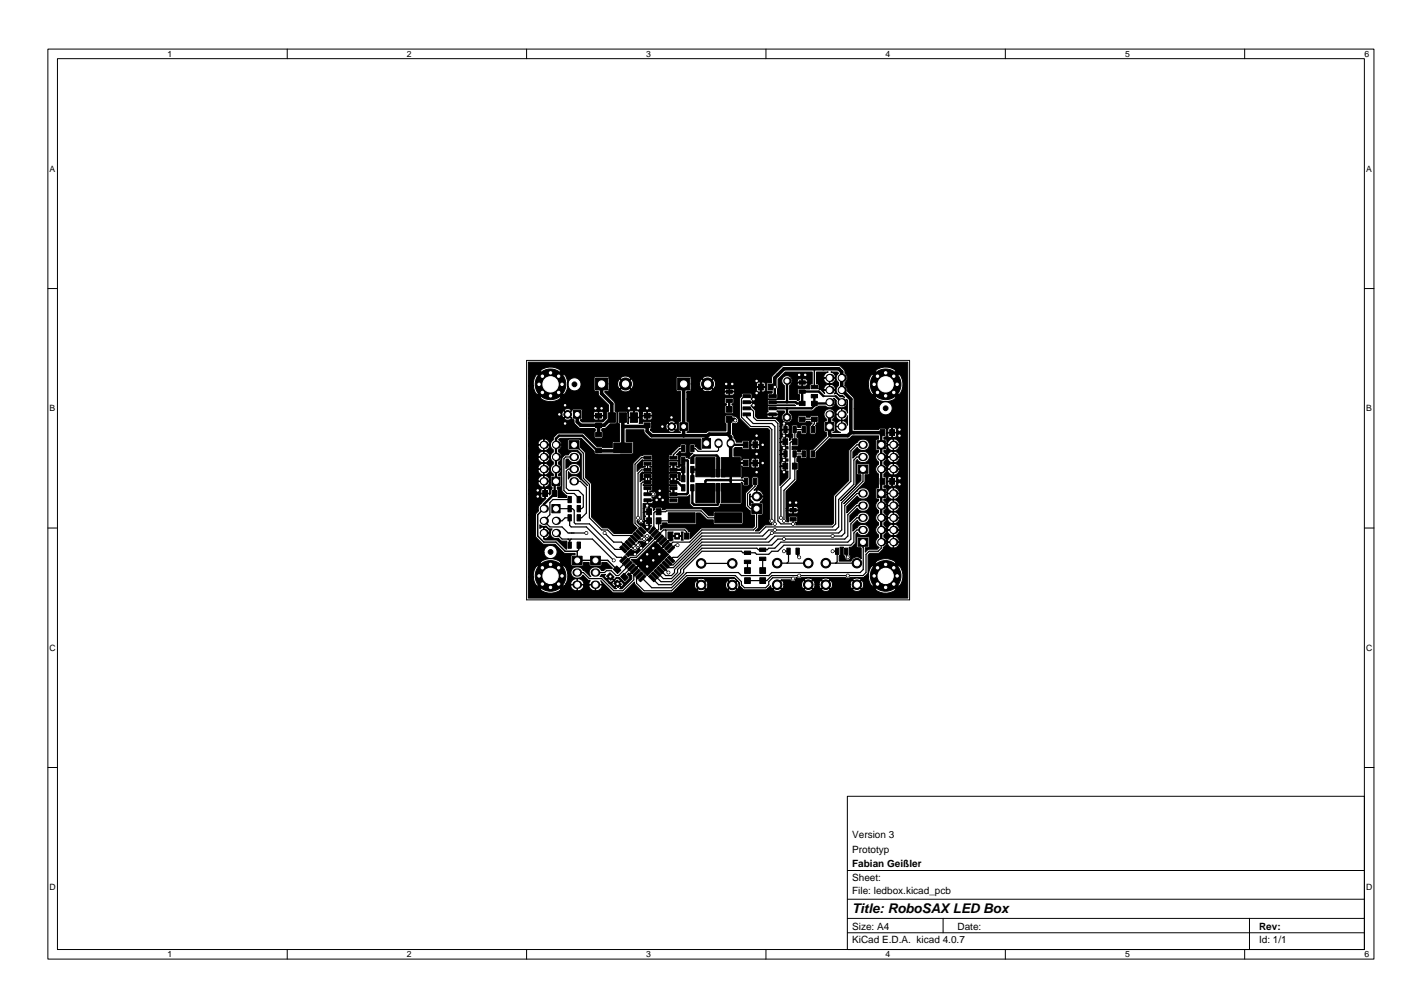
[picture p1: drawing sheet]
<svg xmlns="http://www.w3.org/2000/svg" width="297mm" height="210mm" viewBox="0 0 297 210" stroke-linecap="round" stroke-linejoin="round" font-family="sans-serif">
<defs><g id="words">
<text font-size="2.8" x="178" y="190.6">Title: RoboSAX LED Box</text>
<g font-size="2.1">
<text x="178" y="178">Prototyp</text>
<text x="178" y="175">Version 3</text>
<text x="178" y="184">Sheet:</text>
<text x="178" y="181">Fabian Geißler</text>
<text x="178" y="186.7">File: ledbox.kicad_pcb</text>
<text x="178" y="196.9">KiCad E.D.A. kicad 4.0.7</text>
<text x="178" y="194.1">Size: A4</text>
<text x="200" y="194.1">Date:</text>
<text x="263" y="194.1">Rev:</text>
<text x="263" y="196.9">Id: 1/1</text>
</g>
<g font-size="1.8">
<text x="35" y="11.9">1</text>
<text x="85" y="11.9">2</text>
<text x="135" y="11.9">3</text>
<text x="185" y="11.9">4</text>
<text x="235" y="11.9">5</text>
<text x="285" y="11.9">6</text>
<text x="10.3" y="35.9">A</text>
<text x="285.3" y="35.9">A</text>
<text x="10.3" y="85.9">B</text>
<text x="285.3" y="85.9">B</text>
<text x="10.3" y="135.9">C</text>
<text x="285.3" y="135.9">C</text>
<text x="10.3" y="185.9">D</text>
<text x="285.3" y="185.9">D</text>
<text x="35" y="199.9">1</text>
<text x="85" y="199.9">2</text>
<text x="135" y="199.9">3</text>
<text x="185" y="199.9">4</text>
<text x="235" y="199.9">5</text>
<text x="285" y="199.9">6</text>
</g>
</g></defs>
<g fill="none" stroke="#000" stroke-width=".21">
<path d="M10 10.2h277v190.1h-277zM12 12.2h273v186.1h-273zM60 10.2v2M110 10.2v2M160 10.2v2M210 10.2v2M260 10.2v2M10 60.2h2M110 75.2h80v50h-80zM285 60.2h2M10 110.2h2M285 110.2h2"/>
<path d="M10 160.2h2M177 166.3h108v32h-108zM285 160.2h2M60 198.3v2M110 198.3v2M160 198.3v2M177 194.8h108M177 191.8h108M177 187.8h108M177 181.8h108M197 191.8v3M210 198.3v2"/>
<path d="M260 198.3v2M261 191.8v6.5"/>
</g>
<g fill="#000" stroke="#000" stroke-width=".21">
<path d="M113.9 78.6l1.1 1.1 1.1-1.1 .2 .4 .4 .2-1.1 1 1.1 1.1-.5 .3-.1 .3-1.1-1.1-1.1 1.1-.2-.4-.4-.2 1.1-1.1-1.1-1 .5-.3zM170.6 77.7h2.4l-.8 .5-.2 .5 .1 .2h2.3l.1-.2-.2-.5-.7-.5h1.3l.3 .2a1.21 1.21 0 0 0 0 2v.6a1.16 1.16 0 0 0-.5 1.4 1.16 1.16 0 0 0 1.3 .7l.4 .4-.9-.1-.7-.7-.6 .1 .3-.6-.1-.2h-2.3l-.1 .2 .3 .5-.9-.9-.3-.1 2.1 .2 .1-1.1v1.1h1.1a.99 .99 0 0 0-1.2-1.1l-.2-.1-.4 .2-.6 .8h-.9l-.1-.9-.4-.1v-1h1.4l.4 .6 .6 .3h.2l.1-1.1v1.1a.97 .97 0 0 0 1.1-1.1h-2.3l-.1 .2h-1.4zM183.9 78.6l1.1 1.1 1.1-1.1 .2 .4 .4 .2-1.1 1 1.1 1.1-.5 .3-.1 .3-1.1-1.1-1.1 1.1-.2-.4-.4-.2 1.1-1.1-1.1-1 .5-.3zM118.9 92h2.1v1.7h-2.1zM119.8 85.7h1.6v1.6h-1.6zM124.4 78.9h2.5v2.5h-2.5zM124.4 90.3h1.2v.9h-1.2zM124.4 93.6h1.2v.9h-1.2zM124.4 88.3h1.2v1h-1.2zM124.4 86.3h1.2v1h-1.2zM127.1 86.2h1.5v2h-1.5zM128.2 92.5h3.8v2h-3.8z"/>
<path d="M129.4 86.2h1.5v2h-1.5zM131.7 86.2h1.5v2h-1.5zM134.5 95.3h1.5v.6h-1.5zM134.5 96.5h1.5v.6h-1.5zM134.5 97.8h1.5v.6h-1.5zM134.5 99.1h1.5v.6h-1.5zM134.6 88.3h1.2v1h-1.2zM134.6 86.3h1.2v1h-1.2zM139.9 99.1h1.5v.6h-1.5zM139.9 97.8h1.5v.6h-1.5zM139.9 96.5h1.5v.6h-1.5zM139.9 95.3h1.5v.6h-1.5z"/>
<path d="M141.6 78.9h2.5v2.5h-2.5zM142.4 93h.7v1.3h-.7zM142.4 97.4h.7v1.3h-.7zM142.4 95.5h.7v1.3h-.7zM142.4 99.3h.7v1.3h-.7zM142 88.3h1.6v1.6h-1.6zM144.3 93h.7v1.3h-.7zM144.3 97.4h.7v1.3h-.7zM144.3 95.5h.7v1.3h-.7zM144.3 99.3h.7v1.3h-.7zM145.3 95.5h4v4h-4zM146.7 91.5h1.7v2.1h-1.7z"/>
<path d="M148.6 97.9h.7v1.6h-.7zM149.7 95.5h.6v4h-.6zM149.7 97.9h.6v1.6h-.6zM150.6 95.5h4v4h-4zM150.6 97.9h.9v1.6h-.9zM151.7 87h1.2v1.2h-1.2zM151.7 84.9h1.2v1.2h-1.2zM151.7 83.3h1.3v.7h-1.3zM151.7 81.4h1.3v.7h-1.3zM155.2 82.4h1.6v.6h-1.6zM155.2 83.7h1.6v.6h-1.6zM155.2 85h1.6v.6h-1.6z"/>
<path d="M155.2 86.2h1.6v.6h-1.6zM155.3 96.1h1v1.2h-1zM155.3 92.2h1v1.3h-1zM157.3 96.1h1v1.2h-1zM157.3 92.2h1v1.3h-1zM158.5 80.2h1v1.2h-1zM160.6 86.2h1.6v.6h-1.6zM160.6 85h1.6v.6h-1.6zM160.6 83.7h1.6v.6h-1.6zM160.6 82.4h1.6v.6h-1.6zM160.5 80.2h1v1.2h-1zM163.7 89h.7v1.3h-.7z"/>
<path d="M163.7 94.1h.7v1.3h-.7zM163.5 91.6h1v1.3h-1zM163.5 96.7h1v1.2h-1zM165.6 89h.7v1.3h-.7zM165.6 94.1h.7v1.3h-.7zM165.5 91.6h1v1.3h-1zM165.5 96.7h1v1.2h-1zM167.5 89h.7v1.3h-.7zM167 87.1h1.2v.9h-1.2zM167 83.8h1.2v.9h-1.2zM166.9 81.4h1.3v.7h-1.3zM166.9 79.5h1.3v.7h-1.3z"/>
<path d="M167.5 94.1h.7v1.3h-.7zM169.4 89h.7v1.3h-.7zM169.5 80.5h1.3v.7h-1.3zM169.5 82.4h1.3v.7h-1.3zM169.4 94.1h.7v1.3h-.7zM169.5 87.1h1.2v.9h-1.2zM169.5 83.8h1.2v.9h-1.2zM172.4 88.2h1.7v1.7h-1.7zM179.3 97.1h2v1.7h-2zM183.2 92h1.7v1.7h-1.7zM183.9 89.7h1v1.3h-1zM185.9 89.7h1v1.3h-1z"/>
<path d="M112.8 109.6a1.17 1.17 0 0 0 1.3 .2l.6 .6h.6a1.16 1.16 0 0 0-.1 1.5 1.16 1.16 0 0 0 1.4 .5l.6 .6h1.2v1.6h-.2l-1.9-1.8-2.5-.1-.3-.2v-1.2l.1 1.2a.97 .97 0 0 0 1.2-1.2h-1.3v-1.2l.1 1.1h1.2a.99 .99 0 0 0-1.3-1.1l-.2-.1-.5 .3zM113.4 102.4h1v1.3h-1zM113.9 118.6l1.1 1.1 1.1-1.1 .2 .4 .4 .2-1.1 1 1.1 1.1-.5 .3-.1 .3-1.1-1.1-1.1 1.1-.2-.4-.4-.2 1.1-1.1-1.1-1 .5-.3zM115.4 102.4h1v1.3h-1zM115.3 105.3h1.7v1.8h-1.7zM115.3 99.6h1.7v1.8h-1.7zM118.6 113.2h.7v1.3h-.7zM118.6 103.7h.7v1.3h-.7zM118.6 107.5h.7v1.3h-.7zM118.6 105.6h.7v1.3h-.7zM119.6 116.1h2v1.8h-2zM120.5 113.2h.7v1.3h-.7z"/>
<path d="M120.5 103.7h.7v1.3h-.7zM120.5 107.5h.7v1.3h-.7zM120.5 105.6h.7v1.3h-.7zM123.4 116.1h2v1.8h-2zM127.4 119.6l.9 .9-.7 .7-.9-.9zM128.1 118.9l.7-.7 .9 .9-.7 .7zM129.4 114.3l.4-.4 1.2 1.2-.4 .4zM130 113.8l.4-.4 1.1 1.1-.4 .4zM130.6 113.2l.4-.4 1.1 1.1-.4 .4zM130.6 116l.4 .4-1.2 1.1-.4-.4zM131.1 112.6l.4-.3 1.2 1.1-.4 .4zM130 117.7l1.1-1.1 .4 .4-1.1 1.1z"/>
<path d="M131.7 112.1l.4-.4 1.1 1.1-.4 .4zM131.7 117.1l.4 .4-1.1 1.2-.4-.4zM132.3 111.5l.4-.4 1.1 1.2-.4 .3zM131.1 118.8l1.2-1.1 .4 .4-1.2 1.1zM133.2 110.6l1.2 1.1-.4 .4-1.2-1.2zM131.7 119.4l1.1-1.1 .4 .4-1.1 1.1zM133.4 110.4l.4-.4 1.1 1.1-.4 .4zM133.4 118.8l.4 .4-1.1 1.1-.4-.3zM134 119.4l.4 .4-1.2 1.1-.4-.4zM134.5 100.3h1.5v.6h-1.5zM134.5 101.6h1.5v.6h-1.5zM134.5 102.9h1.5v.6h-1.5z"/>
<path d="M134.5 104.2h1.5v.6h-1.5zM134.5 120l.4 .3-1.1 1.2-.4-.4zM131.2 115.2l.6-.6 .3 .3a.72 .72 0 0 0 1.2-.5 .6 .6 0 0 0 .6-.6 .6 .6 0 0 0-.7-.6l.3-.3 .7 .1a.67 .67 0 0 0 1-.5 .6 .6 0 0 0 .6-.6l.5 .5-3.5 3.5-1.2 .1-.4 .3-.5-.6zM136 119.8l.4-.4 1.1 1.1-.4 .4zM135.1 108.1h1v1.3h-1zM135.1 106.2h1v1.3h-1zM136.6 110l.4 .4-1.2 1.1-.3-.4zM137 118.8l1.1 1.2-.4 .3-1.1-1.1zM136 111.7l1.1-1.1 .4 .3-1.1 1.2zM137.1 118.7l.4-.4 1.2 1.1-.4 .4zM137.7 111.1l.4 .4-1.1 1.1-.4-.3zM137.7 118.1l.4-.4 1.1 1.1-.4 .4z"/>
<path d="M137.1 108.1h1v1.3h-1zM137.1 106.2h1v1.3h-1zM138.3 111.7l.4 .4-1.2 1.1-.4-.4zM138.3 117.5l.4-.4 1.1 1.2-.4 .4zM137.7 113.4l1.1-1.1 .4 .3-1.1 1.2zM139.2 116.6l1.2 1.1-.4 .4-1.2-1.1zM139.4 112.8l.4 .4-1.1 1.1-.4-.4zM139.8 116l1.1 1.1-.4 .4-1.1-1.1zM139.6 107.1h5.6v2.1h-5.6zM139.9 104.2h1.5v.6h-1.5zM139.9 102.9h1.5v.6h-1.5zM139.9 101.6h1.5v.6h-1.5z"/>
<path d="M139.9 100.3h1.5v.6h-1.5zM140 113.4l.4 .4-1.2 1.1-.4-.4zM140.5 113.9l.4 .4-1.1 1.2-.4-.4zM125.6 120l.9-.1-.2 .5 .5 .5 .7-.6 .7 .7 .5-.4h.7l.9 .9h.4l.8-.8v-.3l-.5-.5 .4-.3 .2 .2 1.6-1.6-1.3-1.4 1.3-.1 3.6-3.6 .3 .1 .8-.8 .1 .1-.8 .9 1 .9 1.6-1.5-.3-.4v-1.3h1.1v.8h1.6l.1-.8h.4v1.7h-.4l-.1-.8h-1.6v.8l-.5 .2-.2-.2-1.6 1.6 1.4 1.3-4.5 4.5-1.9-1.9-1.6 1.5 .3 .4v.7l-2.1 2h-.5l.2-.3-.6-.6-.5 .5 .3 .4h-.4l-1.2-1.1h.6l.5 .6 .8-.5 .6 .6 .5-.3v-.4l-.6-.4-.7 .5-.6-.6-.5 .5h-.6l-.8-.8h.6l.5 .6 .3-.1 .3-.4h.3l.6 .7 .5-.6-.5-.5-.6 .4h-.3l-.6-.7-.5 .6h-.6l-.6-.6h-.5zM140.9 111.3h1v1.2h-1zM142.4 101.2h.7v1.3h-.7zM142.9 111.3h1v1.2h-1zM144.3 101.2h.7v1.3h-.7zM145.3 100.9h4v4h-4zM148.6 100.9h.7v1.6h-.7zM149.3 107.1h5.6v2.1h-5.6zM149.7 100.9h.6v4h-.6z"/>
<path d="M149.7 100.9h.6v1.6h-.6zM150.6 100.9h4v4h-4zM150.6 100.9h.9v1.6h-.9zM155.5 99.8h.7v1.3h-.7zM155.5 118.5h1.2v1.2h-1.2zM155.5 117h1.3v.7h-1.3zM155.5 115.1h1.3v.7h-1.3zM157 105.2h2.1v2h-2.1zM157.4 99.8h.7v1.3h-.7zM158.7 118.5h1.2v1.2h-1.2zM158.7 116.3h1.3v.7h-1.3zM158.7 114.4h1.3v.7h-1.3z"/>
<path d="M165 106.2h1.3v.7h-1.3zM165 108.1h1.3v.7h-1.3zM164.4 114.4h.7v1.3h-.7zM166.3 114.4h.7v1.3h-.7zM174.5 114.4h.7v1.3h-.7zM176.4 114.4h.7v1.3h-.7zM179.3 112.3h2v1.8h-2zM183.2 102.2h1.7v1.7h-1.7zM183.9 99.9h1v1.2h-1zM183.9 118.6l1.1 1.1 1.1-1.1 .2 .4 .4 .2-1.1 1 1.1 1.1-.5 .3-.1 .3-1.1-1.1-1.1 1.1-.2-.4-.4-.2 1.1-1.1-1.1-1 .5-.3zM185.9 99.9h1v1.2h-1zM128.2 121.8l.7-.7 .9 .9-.7 .7z"/>
<path d="M129.6 120.4l.7-.7 .9 .9-.7 .7zM135.5 120.3l.3-.3 1.2 1.1-.4 .4zM155.5 120.6h1.2v1.2h-1.2zM158.7 120.6h1.2v1.2h-1.2zM110.4 75.6h79.2v49.3h-79.2v-4.4h1l.5 1.5 .3 .4 .5-.4 .2 .4 .4 .1-.5 .5a3.2 3.2 0 0 0 4.4 0l-.5-.5 .5-.2 .1-.3 .5 .4 1.4-.1 .5 .8 .8 .2 .1-1.2v1.2a1.27 1.27 0 0 0 1.4-1h1l.5 .8 .8 .2 .1-1.2v1.2a1.13 1.13 0 0 0 1.3-1.2h-2.6l-.1 .2h-1l-.1-.2h-2.6l-.1 .2h-1.3l.3-.5h1l.1 .2h1.2v-1.2l.1 1.2h1.3a1.37 1.37 0 0 0-.9-1.2 1.37 1.37 0 0 0-1.5 .4l-.3 .6h-1a3.3 3.3 0 0 0-.4-3.7l-.5 .4-.2-.4-.4-.1 .5-.5-.4-.4a3.3 3.3 0 0 0-4 .4l.5 .5-.5 .2-.1 .3-.5-.4-.3 .4-.3 .6-.2 1.4h-1v-5.1h3.2a1.38 1.38 0 0 0 2.1 1 1.38 1.38 0 0 0 0-2.3 1.38 1.38 0 0 0-2.1 1v.3h-3.2v-7.9h1.5v4.5l1.4 1.6h2.6l2 1.9h2.2v.3h-.6l-.2 .3v1.8l.2 .3h2.1l.3-.2v-.5h1.2v.5l.2 .2h2.2l.2-.2v-.5h1.1l1.1 1.1-.1 .2-1.2-.1-.5 .4h-.5a1.28 1.28 0 0 0-1.8-.6 1.28 1.28 0 0 0-.4 1.9l-1.5-1.3a1.36 1.36 0 0 0-1.6-.7 1.36 1.36 0 0 0-1 1.4 1.39 1.39 0 0 0 1.1 .9 1.39 1.39 0 0 0 1.4-.6l1.1 1.1h.4l-.2 .4v.4h2.6v-.4l-.2-.4 2.6 2.6 2.2-.1 2.2-2.2 .2 .6 1.8 1.7h5.9l.7-.7h4.5l.1 .2a1.18 1.18 0 0 0 1.7-.2h4.7l.1 .2a1.18 1.18 0 0 0 1.7-.2l-.9-.9-.9 .9h-4.7l-.9-.9-.9 .9h-4.5l1-1h3l.1 .6 .3 .3 .9-.9 1 .9 .4-.3 .1-.6h3.7l.1 .6 .3 .3 1-.9 .9 .9a1.1 1.1 0 0 0 0-1.7l-.9 .8-1-.8-.3 .3-.1 .5h-3.7l-.1-.5-.4-.3-.9 .8-1-.8-.3 .3-.1 .5h-3l.9-.9h2.6l.9 .9 .9-.9h4.7l.9 .9 .9-.9a1.1 1.1 0 0 0-1.8 0h-4.7l-.1-.2a1.18 1.18 0 0 0-1.7 .2h-2.6l.6-.6h9.8l1 1 .1 .7 .8 .8 6.2-.1 .1 .3a1.18 1.18 0 0 0 1.6-.3h4.8l.1 .3a1.18 1.18 0 0 0 1.6-.3h1.9l.1 .3a1.18 1.18 0 0 0 1.7-.3h4.7l.1 .3a1.18 1.18 0 0 0 1.7-.3l-.9-.8-.9 .8h-4.7l-.9-.8-.9 .8h-1.9l-.9-.8-.8 .8h-4.8l-.9-.8-.8 .8h-1.3l.8-.7 .2 .6 .2 .1 .9-.9 1 .9 .3-.4 .1-.5h3.7l.1 .5 .4 .4 .9-.9 1 .9 .3-.4 .1-.5h.9l.1 .5 .3 .4 .9-.9 1.1 .9 .3-.4 .1-.5h3.7l.1 .5 .3 .4 1.1-.9 .9 .9a1.1 1.1 0 0 0 0-1.8l-.9 .9-1.1-.9-.3 .3-.1 .6h-3.7l-.1-.6-.3-.3-.9 .9-1.1-.9-.3 .3-.1 .6h-.9l-.1-.6-.3-.3-.9 .9-1-.9-.4 .3-.1 .6h-3.7l-.1-.6-.3-.3-.9 .9h-.1l.9-1h1.9a.6 .6 0 0 0 1.1 0h1.8l.8 .9 .9-.9h1.9l.9 .9 .9-.9h4.7l.9 .9 .9-.9-.1-.2a1.18 1.18 0 0 0-1.7 .2h-4.7l-.1-.2a1.18 1.18 0 0 0-1.7 .2h-1.9l-.1-.2a1.18 1.18 0 0 0-1.6 .2h-1.8v-.5l.8 .2 .4-.2h9.3l.4 .2 .4-.2 3.9-.1 .5 1.5 .3 .4 .5-.4 .2 .4 .4 .1-.5 .5a3.2 3.2 0 0 0 4.4 0l-.5-.5 .5-.2 .1-.3 .5 .4 .3-.4a3.3 3.3 0 0 0-.3-3.9l-.5 .4-.2-.4-.4-.1 .5-.5-.4-.4a3.3 3.3 0 0 0-4 .4l.5 .5-.5 .2-.1 .3-.5-.4-.3 .4-.5 1.3v.7h-.9l.8-.9v-3.7l.4-.4h2l.7-.8 .1-.4 .4-.3 .3-.6h.2l.3 .7 .7 .3h.2l.1-1.2v1.2h.2l.4-.2 .5-.5v-.5h-2.3l-.3 .2v-.5l.3 .2h1.1v-1.1l.1 1.1h1.1a.99 .99 0 0 0-1.2-1.1h-.2l-.5 .1-.5 .8h-.2l-.2-.4-.4-.3v-.5l.4-.4 .2-.4h.2l.5 .8 .5 .2 .2-.1 .1-1.1v1.1h.4l.6-.4 .2-.5-.1-.2h-2.3l-.3 .2v-.5l.3 .2h1.1l.1-1.1v1.1h1.1a.99 .99 0 0 0-1.2-1.1l-.2-.1-.5 .2-.5 .8h-.2l-.2-.4-.4-.4v-.5l.4-.3 .2-.4h.2l.5 .8 .5 .2 .2-.1 .1-1.1v1.1h.4l.6-.5 .2-.4-.1-.2h-2.3l-.3 .2v-.5l.3 .2h1.1l.1-1.1v1.1h1.1a.99 .99 0 0 0-1.2-1.1l-.2-.1-.5 .2-.5 .8h-.2l-.2-.4-.4-.4v-.5l.4-.4 .2-.4h.2l.5 .8 .5 .2 .2-.1 .1-1.1v1.1h.4l.6-.4 .2-.5-.1-.2h-2.3l-.3 .2v-.5l.3 .2h1.1l.1-1.1v1.1h1.1a.99 .99 0 0 0-1.2-1.1l-.2-.1-.5 .2-.5 .8h-.2l-.2-.4-.4-.4v-.3l.6-.1v-.8l.7 .8 .5 .2 .2-.1 .1-1.1v1.1h.4l.6-.5 .2-.4-.1-.2h-2.3l-.3 .2v-.5l.3 .2h1.1l.1-1.1v1.1h1.1a.99 .99 0 0 0-1.2-1.1l-.2-.1-.5 .2-.7 .8v-.8l-.6-.1v-.5l.4-.1 .2-.7h.2l.1 .8 .7 .1 .2-1v.9h.7l.2-.2-.2-.7-1.9 .1-.1-.8h.3l.2 .6h.7l.1-.8v.8h.7l.1-.8-.3-.1h-1.1l-.4 .3h-.3l-.1-.2h-.4v-.6l.4-.4 .2-.4h.2l.5 .8 .5 .2 .2-.1 .1-1.1v1.1a.97 .97 0 0 0 1.1-1.1h-2.3l-.3 .2v-.5l.3 .2h1.1v-1.1l.1 1.1h1.1l.1-.2a1.3 1.3 0 0 0-1.3-.9 1.3 1.3 0 0 0-1.2 .9h-.2l-.2-.4-.4-.4v-.5l.4-.3 .2-.4h.2l.3 .6 .7 .4 .2-.1 .1-1.1v1.1a.97 .97 0 0 0 1.1-1.1h-2.3l-.3 .2v-.5l.3 .2h1.1v-1.1l.1 1.1h1.1l.1-.2a1.3 1.3 0 0 0-1.3-1 1.3 1.3 0 0 0-1.2 1h-.2l-.2-.4-.4-.4v-.4l.6-.1v-.8h.2l.3 .7 .7 .3 .2-.1 .1-1.1v1.1a.97 .97 0 0 0 1.1-1.1h-2.3l-.3 .2v-.5l.3 .2h1.1v-1.1l.1 1.1h1.1l.1-.2a1.3 1.3 0 0 0-1.3-.9 1.3 1.3 0 0 0-1.2 .9h-.2v-.8l-.6-.1v-.4l.4-.1 .1-.2 .1-.5h.2l.1 .6 .3 .3 .5-.1v-.9l.1 .9h.6l.2-.2 .1-.6h-2.1l-.1-.8h.3l.2 .6h.7l.1-.9v.9h.7l.2-.6-.3-.3-1.3-.1-.3 .4h-.3l-.2-.3h-1.1l-.2 .3h-5.2v-4.3h5.2a1.38 1.38 0 0 0 2.1 1 1.38 1.38 0 0 0 0-2.3 1.38 1.38 0 0 0-2.1 1v.3h-5.2v-2.3l-1.4-1.5-.1-.6-.4-.5h4.9a2.51 2.51 0 0 0 .8 1.9l.5-.4 .2 .4 .4 .1-.5 .5 .4 .4a3.3 3.3 0 0 0 4-.4l-.5-.5 .5-.2 .1-.3 .5 .4 .3-.4a3.3 3.3 0 0 0-.3-3.9l-.5 .4-.2-.4-.4-.1 .5-.5-.4-.4a3.3 3.3 0 0 0-4 .4l.5 .5-.5 .2-.1 .3-.5-.4-.3 .4-.5 1.3v.7h-4.9v-.6a1.16 1.16 0 0 0 0-1.9l-.1-.7-1.1-1-11.8 .1-2.2 2.1-.1 1.4h-.8l-.2 .1v1.6l.2 .1h.9l-.1 .4-.8 .2-.1 .8 .3 .2h1.6l.2-.1 .1-4 1.5-1.5h5.7v2.5l-.5 .1v.9l-2.4-.1-.2 .2v.9l.4 .2v1.1l-.3 .2-.4-.3h-1.4v-2.9l.5-.5h1.1l.2 .6h.7l.2-.7v.6l.7 .1a.42 .42 0 0 0 .2-.7l-3.1 .1 .1-.5h1l.1 .3h.9v-.6l.1 .6 1-.1a.45 .45 0 0 0-.3-.6h-1.5l-.3 .4h-1v-.2a1.1 1.1 0 0 0-1.7-.7 1.1 1.1 0 0 0 0 1.9v2.9h-3.2l-.3 .2v.8l.3 .2 5.4-.1 .2 .2h-5.6l-.3 .3v.6l.2 .2a.39 .39 0 0 0-.2 .7h2.2v-.4l-.2-.3h1.5v.4a1.1 1.1 0 0 0 .1 1.9 1.1 1.1 0 0 0 1.6-1h1.2v.9l.2 .3h1.3l.3-.3h.7l.1 .2 .4 .1-.5 .7-.1 1.4 .3 .2h.9l.1-.3v-1.5l.1-.5 .5-.2-.1-1.2-1.4-.1-.3 .3h-.7l-.2-.3h-1.3l-.3 .3h-1.2l-.1-.5-.5-.4v-.4h4.7l1.4-1h1.4a1.17 1.17 0 0 0 1.7 0 1.17 1.17 0 0 0 0-1.6l.6 .4a1.16 1.16 0 0 0 1.3 1.5 1.16 1.16 0 0 0 .8-1.7l.3 .2v2.6l-.6-.7-.4-.2-.2 .1v2.3l.2 .1 .4-.2 .6-.8v2l-.6-.8-.4-.2-.2 .1v1.2h-1.2l-.1 .2 .3 .7 .6 .3h-1.5l.4-.3v-1.2l.3 .2h1.1v-1.1l-.2-.1-.5 .2-.7 .8v-.7l-.4-.2v-.4l.4-.7h.2l.5 .8 .5 .2 .2-.1v-1.1h-1.1l-.3 .2v-.5l.3 .2h1.1v-1.1l-.2-.1-.5 .2-.5 .8h-.2v-.2a1.17 1.17 0 0 0-1.8-.5 1.17 1.17 0 0 0 0 1.9v.4h-.3l-.2 .2v1.8l.2 .3h.3l.1 .8-2.9 2.8-.6 .2-.1 1.4 .2 .3h1l.1-1.3 2.9-2.8h3.9l.8-.6h5.5v.7h-.4l-.2 .3v1.8l.2 .2h.4v.4a1.16 1.16 0 0 0 0 2l-.1 .6a1.17 1.17 0 0 0 .1 2v2.9h-.4l-.2 .3v1.7l.2 .3h.4v.3a1.16 1.16 0 0 0 0 2.1l-.1 .5a1.17 1.17 0 0 0 .1 2l-.1 .6a1.17 1.17 0 0 0 .1 2l-.1 .5a1.18 1.18 0 0 0 .3 2.1l-.4 .4h-1.9l-.7 .6v-.9h.6l.3-.3v-1.9l-.3-.2-2.2 .1-.1 .2v1.8l.2 .2 .7 .1-.1 2.2a1.3 1.3 0 0 0-2 .6h-2.5v-1.2l.2-.3v-1.4h.7l-.1 1.5 .3 .5a.61 .61 0 0 0 .9 .6 .61 .61 0 0 0 .2-1l-.1-1.6 .6-.1 .7-.8 .1-1.9 .3-.3v.1a1.29 1.29 0 0 0 1.9 .4 1.29 1.29 0 0 0 .3-1.9 1.55 1.55 0 0 0-2.4 .4l-.7 .7v-1.3l.9-1a1.27 1.27 0 0 0 1.9 .5 1.27 1.27 0 0 0 .1-1.9 1.57 1.57 0 0 0-2.2 .5l-1.4 1.3v-1.3l1.6-1.6a1.27 1.27 0 0 0 1.9 .5 1.27 1.27 0 0 0 .1-2 1.57 1.57 0 0 0-2.2 .6l-2 1.9v-1.4l2.2-2.1a1.27 1.27 0 0 0 1.9 .4 1.27 1.27 0 0 0 .1-1.9 1.57 1.57 0 0 0-2.2 .5l-2.6 2.6 4.3-4.5 .1-1.6h.6l.3-.2v-1.9l-.2-.2h-2.1l-.3 .1v2l.2 .2h.6v1.2l-4.2 4.2 3.2-3.2v-5.1l.3-.3a1.27 1.27 0 0 0 1.9 .5 1.27 1.27 0 0 0 .1-1.9 1.57 1.57 0 0 0-2.2 .5l-.7 .7v-1.4l.9-.9a1.27 1.27 0 0 0 1.9 .5 1.27 1.27 0 0 0 .1-2 1.57 1.57 0 0 0-2.2 .6l-1.6 1.6v6.2l-3.2 3.3v5.6l-.4 .4h-7.5v-.5l.3-.1 .1-.2v-.8l-.2-.2h-1.5l-.2 .3 .1 .9h-.5l-.1-2.3h.4a.45 .45 0 0 0 .4 .6l.6-.1v-.6l.2 .7h.6a.42 .42 0 0 0 .2-.7l-2.4 .1v-.6h.4l.1 .4h.9l.1-.6v.6h.9a.42 .42 0 0 0-.2-.7h-1.4l-.4 .3h-.4v-3.5l2.2-2.3 .1-2.1h.2l.1-.3v-1.3l-.3-.2 .1-1.2h.6l.1 .4 .2 .1h.8l.2-.2v-1.4l-.1-.2h-1l-.2 .5h-.6v-.4l-.2-.2-.9 .1v-.7h1.1l.2-.3v-1.3l-.3-.3 .1-1.2h.6l.1 .4 .2 .1h.9l.1-1.8h-1l-.2 .1-.1 .4h-.6v-.4l-.2-.1h-1l-.1 1.5 .3 .3v.7a.36 .36 0 0 0-.4 .5l-.3 .2v-.5l-.2-.2h-.6v1.9l.5 .1v.5h-.5v1.9l.5 .1v.5l-.5 .1v1.8l.5 .1v1.4l-1.7 1.7v-3.9h.2l.2 .8 .7-.1v-.8l-1.1 .1v-.8h.2l.1 .6h.8l-.1-1h-.5l-.3 .4h-.2v-1.8h.4v.6a.42 .42 0 0 0 .7 .2v-.9l-1.1 .1v-.8h.4l.1 .6h.6v-.9a.42 .42 0 0 0-.7 .3h-.4v-1.7h.2l.2 .8 .6 .1 .1-1-1.1 .1v-.8h.2l.1 .6h.8v-.9l-.6-.1-.3 .4h-.2v-1.8h.4v.6a.42 .42 0 0 0 .7 .2l.1-.9 .1 1a.45 .45 0 0 0 .6-.3l-.1-.7-1.8 .1v-.8h.4l.1 .6h.6v-.9l.1 .9h.6l.1-.6a.48 .48 0 0 0-.8-.3 .42 .42 0 0 0-.7 .3h-.4l-.1-.8-.8-.8h-3.8l-.4-.4v-.3h2.4l.2 .5h.8l.2-.6 .1 .6h.8a.39 .39 0 0 0 .2-.6l-4.7 .1v-1l-.9-1a.39 .39 0 0 0 .2-.7h-1.2v-.1l1.3-.1-.1-.3-.2-.2 .2-.3-.1-.8h-2l-.1 .5-.4 .6v3.9l2.2 2.3h3.7l.4 .4v18.5a.68 .68 0 0 0 .5 1v.2h-1.5l-1.3 1.3h-.7l.7-.8v-2.6h.6l.3-.2v-2.2l-.3-.2h-.4l.5-.4 .2-.6v-.2h-2.7v.5l.6 .7-.5 .1-.1 .6-.1-.2v-2.1l.1-.2v.5h1.3l.1-1.2v1.2h1.3v-.2a1.41 1.41 0 0 0-1.9-1l.9-1.2v-1.4l-.2-.2-.9-.1-.2 .2v1.4l.1 .3-1.4 1.4-.1 .3v2.6l1 .9 .1 .8 .8 .1v2.3l-.4 .4h-10.7l-2.3 2.2v-1.2l-.3-.2-.7-.7-4.6-.1-.6 .4v-.9a.36 .36 0 0 0 .4-.5h.9l.3 .3h5.6l.3-.3v-2.1h.8l1.4 1.4h1.3v.7l.2 .3h5.7l.3-.3v-2.2l-.3-.2h-5.6l-.3 .2v.7h-.9l-1.6-1.4-7.3-.1-.8 .2v-.3l-.2-.2h-1.1l-.3 .2v.3l-.3 .2-.1-.6-.7-.2-.1 3.9 .5 .1-.3 .6-.6 .6-2.1-1.9v-.4l.2 .1a.6 .6 0 0 0 .6 .5 .6 .6 0 0 0 .6-.4h.2l.1 .8h.7v-.9l-1 .1-.2-.6v-1.3h.4v.6l.2 .2-.2 .2v.6l.8 .1v-1.8l-1.2 .1v-.8h.4l.1 .6h.7v-.9l-.5-.1-.3 .4h-.4v-1.1l.8 .1 .2-.7 .1 .7 .7-.1 .3-.2v-.3l-1.2-.1v-.1h1.1l.1-.2h3.2v.6l.2 .2 1.7 .1 .2-.3v-.7l-.2-.2h-1.6l-.3 .3h-3.2l-.3-.4a.66 .66 0 0 0 1-.6 .66 .66 0 0 0-1-.6l-.4-.1h.4l.2-.2v-.7l-.1-.2h-1.9v-.2h1.7l.3-.1v-.9l-.6-.2 .6-.2-.1-.9h-1.9l-.1 .9 .6 .2-.4 .1-.7 .5v-1.6l.5-.5 .3 .2 1.7-.1 .1-.9-.6-.3 .6-.1v-.9l-.3-.2-1.6 .1-.2 .2v.8l.6 .2-1 .2-.7 .7v-1.3l1.1-1.1 .3 .2 1.6-.1 .2-.1v-.7h3.3v.6l.2 .3 1.7-.1 .2-.1v-.8l-.4-.2 .8-.8 .2 .4h.8l.2-.1 .1-1.5-.2-.2h-1l-.1 .4-.4 .1-1.4 1.4-.1 .3h-.4l-.2 .3h-3.3l-.2-.3h-1.6l-.8 .2-1.4 1.5-.1 12.5 .9 1.1-1.1 1.1h-3.7l-1.2-1.1-1.3-.1-2.3-2.3v-6.8l-1.2-1.4v-5.2l-1-1.1v-1.4l-.2-.2-2.2-.1-.3 .3 .1 1.9 2 .1 .7 .8v5.1l1.3 1.5-1.4-1.3a1.45 1.45 0 0 0-2.6-.1l.1-1.5a1.27 1.27 0 0 0 1.9 .5 1.27 1.27 0 0 0 .1-2 1.56 1.56 0 0 0-2.2 .5l-.4 .3v-1.8l.5-.2a1.27 1.27 0 0 0 1.9 .6 1.27 1.27 0 0 0 .2-1.9 1.42 1.42 0 0 0-2.1 .5l-.8 .1-.5 .7v6.7l.7 .8 .3 .2-.1 .4h-1.7l.1-1.5-.3-.3v-.4l.7-.1 .2-.2v-1.8l-.2-.3h-.4v-.3a1.16 1.16 0 0 0 0-2.1l.1-.5a1.17 1.17 0 0 0-.1-2l.1-.5a1.18 1.18 0 0 0-.1-2.1l.3-.3h4.4l2.7 2.7 .1 .4 .1 .2h5.1h2.7l.2-.2v-2.2l-.3-.2h-1.2v-2.5h3.7l.1 .7 1.4 1.2h10.4l.1 2.2h-.5l-.7-.6-.2-.4-.9-.1-.2 .3v1.4l.2 .2h.5l-.7 .7v.5l-.6-.2-.2-.4h-.9l-.2 .1v1.6l.2 .2h.8h-.8l-.4 .5-.7-.1 .5-.3v-.7l-.1-.2-1.7-.1-.2 .2-.1 .9 .5 .1-.5 .3 .1 .9 2.4 .1 .1 .4-.1 1.3-.4-.3-.5-.1 .5-.2v-.8l-.1-.2h-1.7l-.2 .1-.1 .9 .5 .2-.5 .3 .1 .8 1.7 .2h-1.5l-.2 .2-.1 .8 .5 .3-.4 .1-.1 .8 .3 .3 3.5-.1 .7-.4v1.8l.7 .8h5.2l.5-.3 .1-.4h4.2l.2-4.3-.2-.2 .4 .2v.4l.2 .1h.8l.3-.3v-1.3l-.2-.2-.9-.1-.2 .3h-.4l.2-.3v-2.3l.2 .4h1.1l.3-.2v-.6h.3l.1 .8 .6 .1 .2-1 .1 1h.6l.2-.4-.1-.6-2 .1v-.8h.3l.1 .6h.7v-.8l.1 .8h.8l.1-.6-.3-.3h-1.2l-.3 .3h-.3l-.2-.2h-1.2l-.2 .3-.2-.8-1.5-.1v-1.5l.3-.3h1.4l.2 .4h1.1l.3-.2v-.6h.3l.1 .8 .6 .1 .2-1v.9l.6 .1 .3-.4-.1-.6-2 .1v-.8h.3l.1 .6h.7v-.9l.1 .9h.8l.1-.6-.3-.3-1.2-.1-.3 .4h-.3l-.2-.2-1.1-.1-.3 .2v.2h-1.2l-.2-.5-.3-.3v-.5l-.3-.4v-2.1l.2-.1a.72 .72 0 0 0 1-.4 .72 .72 0 0 0-.4-.9l-.9-.4h-1.2l-.2 .1-.1 1.4 .3 .3v1.5h-3.6l-.6 .3h-4l.4-.4v-1.7l-.1-.2h-.3v-4.7h7.9v.8l.4 .2v.3h-.3l-.1 .3v1.2l.3 .3h1.3l.2-.2v-1.4l-.3-.2v-.3l.3-.1 .1-.2v-.7l-.3-.3h-1.4l-.2 .3h-7.9v-1.4h7.8l.2 .6h.7l.2-.7v.6l.6 .1a.42 .42 0 0 0 .3-.7l-9.8 .1v-.2l.8-.1 .1-.3h2.3l.2 .2a1.46 1.46 0 0 0 1.9-.1h2.5l.1 .3h.9l.1-.6v.6h.9a.42 .42 0 0 0-.3-.7h-1.4l-.3 .4h-2.5l-1-1.2-1.1 1.1h-2.3v-1.1h1.7l.2 .6 .4 .4 1-1 1.2 1 .4-.2h8.7l.1 .6 .3 .2 .5-.1 .1-.8v.8l.5 .1 .3-.3-.1-.6-10.4 .1 .2-.9h8.5l.2 .7h.7v-.9l.1 .9h.7l.2-.7-.4-.3h-1.2l-.3 .3h-8.5l-.2-.5-.4-.5-1.2 1.1-1-1.1-.4 .4-.2 .7h-1.7v-1.2h2.3l1.1 1.1 1.1-1.1a1.35 1.35 0 0 0-2.2 0h-2.3l-.1-.3-.2-.1h-2.5l-.3 .2v2.7l.2 .2h.6v6.3h-.3l-.1 .3v1.6l.4 .4h-5.7l-.4-.4h3.6l.2 .3 .5 .1 .7-.2 .1-.2-.8-.8-.7 .8h-3.6l-.1-.3 .2-.1v-.4h3l.1 .4 .3 .3 .9-.7 .7 .7a.91 .91 0 0 0 0-1.5l-.7 .8-.9-.8-.3 .3-.1 .5h-3v-.9h3.5l.7 .8 .8-.8-.3-.3h-.5l-.5 .1-.2 .2h-3.5l-.2-.2h-1.3l-.3 .1v.3h-.8v-1.2h-2.1l-.1 1.2h-.2l.1-2.3 .2 1h1l.1-1.2v1.2h1l.1-.2h.6l.1 .7 .7 .1 .2-.9v.8l.6 .1 .4-.3-.1-.6-2.5 .1v-.6h.6l.1 .4h.8l.1-.7v.7h.9l.1-.6-.4-.2h-1.3l-.3 .4h-.6l-.1-.4-.3-.1h-1.6l-.3 .3-.4-.2h-1.6l-.2 .3v2l.1 .2 .2 .1v3.7l-1.4 .1-.1 1.2h-2l-.2-.2h-.9l-3-2.9h-5.1l-1 .9-.1 .5a1.16 1.16 0 0 0 0 2.1l-.1 .5a1.17 1.17 0 0 0 .1 2l-.1 .6a1.17 1.17 0 0 0 .1 2v.3l-.5 .1-.1 .2v1.8l.3 .3v.4l-.2 .2v.8l-.3 .3-.1-.3h-.8v.9l.2 .1-1 1a1.21 1.21 0 0 0-.6 1.6l-.6 .8h-1.5v-4.3h2.6l.1 .7 .6 .2 .1-1-3.4 .1v-.8h2.6l.1 .6h.7l.1-.9v.9h.8v-.7l-.2-.3h-1.2l-.3 .4h-2.6v-1.7h2l.3 .7 .6 .3h.2v-1.2l.1 1.2h.2l.7-.3 .3-.7v-.2l-4.4 .2v-.5h2v.2h1.1l.1-1.1v1.1h1.2a.99 .99 0 0 0-1.3-1.1h-.2l-.4 .1-.5 .8h-2v-2h2l.3 .6 .6 .4 .2-.1 .1-1.1v1.1a.97 .97 0 0 0 1.2-1.1l-4.4 .2v-.5h2v.2h1.1v-1.1l.1 1.1h1.2v-.2a1.3 1.3 0 0 0-1.2-.9 1.3 1.3 0 0 0-1.2 .9h-2v-2h2l.3 .6 .6 .4 .2-.1 .1-1.1v1.1l.2 .1 .8-.6 .2-.4v-.2l-4.4 .2v-.5h2v.2h1.1l.1-1.1v1.1h1.2a.99 .99 0 0 0-1.3-1.1l-.2-.1-.4 .2-.5 .8h-2v-2.1h2l.3 .7 .6 .3 .2-.1 .1-1.1v1.1a.97 .97 0 0 0 1.2-1.1l-4.4 .2v-.5h2v.2h1.1v-1.1l.1 1.1h1.2v-.2a1.3 1.3 0 0 0-1.2-.9 1.3 1.3 0 0 0-1.2 .9h-2v-5.3h7.4l.3 .3 .5 .1 .4-.1 .3-.3-.7-.7-.8 .7h-7.4v-.8h7l.1 .5 .3 .3 .9-.8 .8 .7a.34 .34 0 0 0 .4 .4l.1 .8 .9 1 3.3 .1 .2 .1v.4l-.3 .3 .1 1.1 1.6 .1 .1-.2v-1l-.2-.3v-.4l.9-.2 .9-.9h1.1l.3-.3v-2.1l-.4-.2-.1-1.8-2.1-2.2v-.2h.7l.2-.4h2.4a1.35 1.35 0 0 0 2.1 0l-1-1.1-1.1 1.1h-2.4v-1.1h1.8l.1 .6 .4 .4 1.2-1 1.1 1 .2-.1a1.43 1.43 0 0 0-.2-2l-1.1 1.1-1.2-1.1-.4 .4-.1 .7h-1.8v-1.2h2.4l1.1 1.1 1-1.1a1.35 1.35 0 0 0-2.1 0h-2.4l-.1-.3-.2-.1h-2.5l-.3 .2v2.8l.2 .1h.7l.1 .8 2 2.1v1.3l-.3 .2v1.2l-.9 .8-.3-.1-4 .1-.3-.5 .3-.1 .1-.6h2.3v.6l.4 .2 .6-.1v-.8l.2 .9h.6l.3-.4-.2-.5-4.2 .1v-.6h2.3l.1 .4h.9v-.7l.1 .7h.8l.2-.4-.4-.4h-1.4l-.3 .4h-2.3v-.7l-.3-.2-1.7 .1-.2 .3-.8 .7-.9-.7-.3 .3-.1 .4h-7v-.8h7.4l.8 .8 .7-.8a.91 .91 0 0 0-1.5 0h-7.4v-5.2h1l.5 1.5 .3 .4 .5-.4 .2 .4 .4 .1-.5 .5a3.2 3.2 0 0 0 4.4 0l-.5-.5 .5-.2 .1-.3 .5 .4 .3-.4 .5-1.6a1.38 1.38 0 0 0 2.1 1 1.38 1.38 0 0 0 0-2.3 1.38 1.38 0 0 0-2.1 1v.3l-.1-1.1-.4-.8-.3-.4-.5 .4-.2-.4-.4-.1 .5-.5a3.2 3.2 0 0 0-4.4 0l.5 .5-.5 .2-.1 .3-.5-.4-.3 .4-.3 .6-.2 1.4h-1z"/>
<circle cx="113.3" cy="78.6" r=".3"/>
<circle cx="115" cy="77.8" r=".3"/>
<circle cx="116.7" cy="78.6" r=".3"/>
<circle cx="158" cy="79.5" r=".3"/>
<circle cx="166.9" cy="78.3" r=".3"/>
<circle cx="168.2" cy="78.3" r=".3"/>
<circle cx="183.3" cy="78.6" r=".3"/>
<circle cx="185" cy="77.8" r=".3"/>
<circle cx="186.7" cy="78.6" r=".3"/>
<circle cx="112.6" cy="80.2" r=".3"/>
<circle cx="113.3" cy="81.9" r=".3"/>
<circle cx="115" cy="80.2" r="3.2"/>
<circle cx="115" cy="82.6" r=".3"/>
<circle cx="116.7" cy="81.9" r=".3"/>
<circle cx="116.8" cy="86.5" r=".3"/>
<circle cx="117.4" cy="80.2" r=".3"/>
<circle cx="118" cy="84.6" r=".3"/>
<circle cx="118" cy="88.4" r=".3"/>
<circle cx="118.6" cy="86.5" r=".8"/>
<circle cx="120" cy="80.2" r=".5"/>
<circle cx="124.4" cy="85.3" r=".3"/>
<circle cx="125.7" cy="85.3" r=".3"/>
<circle cx="130.7" cy="80.2" r="1.25"/>
<circle cx="131.4" cy="85.3" r=".3"/>
<circle cx="133.3" cy="85.3" r=".3"/>
<circle cx="135.2" cy="85.3" r=".3"/>
<circle cx="138.4" cy="89.1" r=".3"/>
<circle cx="140.3" cy="87.2" r=".3"/>
<circle cx="140.3" cy="89.1" r=".8"/>
<circle cx="147.8" cy="80.2" r="1.25"/>
<circle cx="151.7" cy="80.2" r=".3"/>
<circle cx="153" cy="80.2" r=".3"/>
<circle cx="153.6" cy="87.8" r=".3"/>
<circle cx="157.4" cy="84.6" r=".3"/>
<circle cx="157.4" cy="83.3" r=".3"/>
<circle cx="158" cy="94.8" r=".3"/>
<circle cx="158" cy="82.1" r=".3"/>
<circle cx="158" cy="91" r=".3"/>
<circle cx="158" cy="98.6" r=".3"/>
<circle cx="159.3" cy="92.9" r=".3"/>
<circle cx="159.3" cy="96.7" r=".3"/>
<circle cx="161.9" cy="80.8" r=".3"/>
<circle cx="163.8" cy="93.5" r=".3"/>
<circle cx="163.8" cy="91" r=".3"/>
<circle cx="163.8" cy="98.6" r=".3"/>
<circle cx="163.8" cy="88.4" r=".3"/>
<circle cx="163.8" cy="96" r=".3"/>
<circle cx="164.4" cy="87.2" r=".8"/>
<circle cx="182.6" cy="80.2" r=".3"/>
<circle cx="183.3" cy="81.9" r=".3"/>
<circle cx="185" cy="80.2" r="3.2"/>
<circle cx="185" cy="82.6" r=".3"/>
<circle cx="185" cy="85.2" r=".5"/>
<circle cx="186.7" cy="81.9" r=".3"/>
<circle cx="187.4" cy="80.2" r=".3"/>
<circle cx="187.9" cy="99.9" r=".3"/>
<circle cx="187.9" cy="89.7" r=".3"/>
<circle cx="187.9" cy="91" r=".3"/>
<circle cx="112.3" cy="102.4" r=".3"/>
<circle cx="112.3" cy="103.7" r=".3"/>
<circle cx="113.3" cy="118.6" r=".3"/>
<circle cx="115" cy="115.2" r=".5"/>
<circle cx="115" cy="117.8" r=".3"/>
<circle cx="116.7" cy="118.6" r=".3"/>
<circle cx="122.5" cy="111.3" r=".3"/>
<circle cx="126.3" cy="111.3" r=".3"/>
<circle cx="128.2" cy="117" r=".3"/>
<circle cx="132.6" cy="114.5" r=".3"/>
<circle cx="132.6" cy="115.7" r=".3"/>
<circle cx="133.3" cy="108.1" r=".3"/>
<circle cx="133.3" cy="113.8" r=".3"/>
<circle cx="133.9" cy="117" r=".3"/>
<circle cx="133.9" cy="108.7" r=".3"/>
<circle cx="133.9" cy="114.5" r=".3"/>
<circle cx="134.5" cy="112.6" r=".3"/>
<circle cx="135.2" cy="110" r=".3"/>
<circle cx="135.2" cy="111.9" r=".3"/>
<circle cx="135.2" cy="115.7" r=".3"/>
<circle cx="135.2" cy="113.2" r=".3"/>
<circle cx="135.2" cy="105.6" r=".3"/>
<circle cx="135.2" cy="118.3" r=".3"/>
<circle cx="136.5" cy="114.5" r=".3"/>
<circle cx="136.5" cy="117" r=".3"/>
<circle cx="136.5" cy="103.2" r=".3"/>
<circle cx="137.2" cy="104.4" r=".3"/>
<circle cx="137.7" cy="115.7" r=".3"/>
<circle cx="137.8" cy="102.5" r=".3"/>
<circle cx="137.8" cy="103.8" r=".3"/>
<circle cx="138.4" cy="104.4" r=".3"/>
<circle cx="139.6" cy="119.5" r=".3"/>
<circle cx="141.4" cy="111.9" r=".3"/>
<circle cx="141.5" cy="113.8" r=".3"/>
<circle cx="146.5" cy="117.6" r="1"/>
<circle cx="153" cy="117.6" r="1"/>
<circle cx="161.2" cy="108.7" r=".3"/>
<circle cx="161.2" cy="111.3" r=".3"/>
<circle cx="161.9" cy="110.7" r=".3"/>
<circle cx="161.9" cy="109.4" r=".3"/>
<circle cx="162.3" cy="117.6" r="1"/>
<circle cx="163.1" cy="108.1" r=".3"/>
<circle cx="163.8" cy="112.6" r=".3"/>
<circle cx="163.8" cy="108.7" r=".3"/>
<circle cx="163.8" cy="115.1" r=".3"/>
<circle cx="165" cy="104.9" r=".3"/>
<circle cx="165.7" cy="109.4" r=".3"/>
<circle cx="166.3" cy="104.9" r=".3"/>
<circle cx="166.9" cy="116.4" r=".3"/>
<circle cx="168.8" cy="117.6" r="1"/>
<circle cx="172.5" cy="117.6" r="1"/>
<circle cx="173.9" cy="115.1" r=".3"/>
<circle cx="173.9" cy="111.9" r=".3"/>
<circle cx="177.1" cy="116.4" r=".3"/>
<circle cx="179" cy="117.6" r="1"/>
<circle cx="183.3" cy="118.6" r=".3"/>
<circle cx="185" cy="117.8" r=".3"/>
<circle cx="186.7" cy="118.6" r=".3"/>
<circle cx="187.9" cy="101.1" r=".3"/>
<circle cx="112.6" cy="120.2" r=".3"/>
<circle cx="113.3" cy="121.9" r=".3"/>
<circle cx="115" cy="120.2" r="3.2"/>
<circle cx="115" cy="122.6" r=".3"/>
<circle cx="116.7" cy="121.9" r=".3"/>
<circle cx="117.4" cy="120.2" r=".3"/>
<circle cx="127.5" cy="120.4" r=".3"/>
<circle cx="129" cy="121.9" r=".3"/>
<circle cx="146.5" cy="122.1" r="1"/>
<circle cx="153" cy="122.1" r="1"/>
<circle cx="162.3" cy="122.1" r="1"/>
<circle cx="165.7" cy="120.8" r=".3"/>
<circle cx="166.9" cy="120.2" r=".3"/>
<circle cx="168.8" cy="122.1" r="1"/>
<circle cx="172.5" cy="122.1" r="1"/>
<circle cx="177.1" cy="120.2" r=".3"/>
<circle cx="179" cy="122.1" r="1"/>
<circle cx="182.6" cy="120.2" r=".3"/>
<circle cx="183.3" cy="121.9" r=".3"/>
<circle cx="185" cy="120.2" r="3.2"/>
<circle cx="185" cy="122.6" r=".3"/>
<circle cx="186.7" cy="121.9" r=".3"/>
<circle cx="187.4" cy="120.2" r=".3"/>
</g>
<g fill="#000">
<circle cx="164.4" cy="79.5" r=".8"/>
<circle cx="173.3" cy="78.9" r=".86"/>
<circle cx="175.8" cy="78.9" r=".86"/>
<circle cx="113.6" cy="98" r=".86"/>
<circle cx="113.6" cy="95.4" r=".86"/>
<circle cx="113.6" cy="92.9" r=".86"/>
<circle cx="116.1" cy="98" r=".86"/>
<circle cx="116.1" cy="95.4" r=".86"/>
<circle cx="116.1" cy="92.9" r=".86"/>
<circle cx="173.3" cy="81.4" r=".86"/>
<circle cx="173.3" cy="86.5" r=".86"/>
<circle cx="173.3" cy="84" r=".86"/>
<circle cx="175.8" cy="86.5" r=".86"/>
<circle cx="175.8" cy="84" r=".86"/>
<circle cx="175.8" cy="89.1" r=".86"/>
<circle cx="175.8" cy="81.4" r=".86"/>
<circle cx="184.1" cy="95.4" r=".86"/>
<circle cx="184.1" cy="98" r=".86"/>
<circle cx="186.6" cy="92.9" r=".86"/>
<circle cx="186.6" cy="98" r=".86"/>
<circle cx="186.6" cy="95.4" r=".86"/>
<circle cx="113.6" cy="100.5" r=".86"/>
<circle cx="113.6" cy="108.7" r=".86"/>
<circle cx="113.6" cy="106.2" r=".86"/>
<circle cx="113.6" cy="111.3" r=".86"/>
<circle cx="116.1" cy="108.7" r=".86"/>
<circle cx="116.1" cy="111.3" r=".86"/>
<circle cx="158" cy="103.7" r="1.02"/>
<circle cx="184.1" cy="105.6" r=".86"/>
<circle cx="184.1" cy="108.1" r=".86"/>
<circle cx="184.1" cy="110.7" r=".86"/>
<circle cx="184.1" cy="113.2" r=".86"/>
<circle cx="186.6" cy="103" r=".86"/>
<circle cx="186.6" cy="105.6" r=".86"/>
<circle cx="186.6" cy="108.1" r=".86"/>
<circle cx="186.6" cy="110.7" r=".86"/>
<circle cx="186.6" cy="113.2" r=".86"/>
</g>
<g fill="none" stroke="#000" stroke-width="1.7">
<path d="M119.8 95.4h.3M119.8 98h.3M150.1 92.4v.3M152.6 92.4v.3M180.1 95.4h.3M180.1 92.9h.3M119.8 100.5h.3M120.4 119.5h.3M124.2 119.5h.3M180.1 110.7h.3M180.1 108.1h.3M180.1 105.6h.3"/>
<path d="M180.1 103h.3M120.4 122.1h.3M124.2 122.1h.3"/>
</g>
<path d="M170.1 77v3.8M142.7 93.7h-.7l-1.3 1.3v.6M147.5 92.1v.1M148.1 90.7l-.5 .5M152.5 97.4l.1 .1M152.5 92.1v.1M172 82.7h2.6M113.6 106.2l-1.3 1.3v4.4l1.3 1.3h2.5l1.9 1.9h2.6v1.9h6.3l2 2M152.5 100.2h2.6l.3 .3h.4" fill="none" stroke="#000" stroke-width=".3"/>
<path d="M125 88.8v1.8M125.7 80.2v2l2.1 2.1v2.9l-1.6 1.6h-4.9l-.7-.7v-1.6M130.1 89.1h4.8l.3-.3v1.2l.9 1h11.7M130.1 87.2v6.3l-.7 .6h-4.4M142.8 80.2v10.8M152 90.7h-3.9l-.5 .5v1.4M152 90.7l.6 .5v6.3M152.6 97.5h.1M153.6 87.8l-.2-.2h-1.1v2.8l-.3 .3M161.9 80.8v-1.9l1.9-1.9h11.4l.6 .6v3.8l1.9 1.9v7M173.3 86.5v4.2l.3 .3h3.5l.6-.7M177.7 90.3h6.6" fill="none" stroke="#000" stroke-width=".75"/>
<g fill="none" stroke="#000" stroke-width=".5">
<path d="M164.4 79.5v4.5M125 94.1h-.2l-3.2-3.1h-4.8l-.7 .6v8.9l-.2 .3v2.2l-2.3 2.3v.9M140.7 96.8v1.3l2-.1v1.9M140.7 99.4v1.2h.8l1.2 1.2M142.7 96.1l1 .1v6.7l-.3 .3h-2.7v-1.3M144.6 96.1v-.6l.4-.4h4.7l.3 .3v2.1M147.3 97.5l-.4 .5h-2.3v1.9M152.3 83.7v1.8M152.6 92.6l.3 .3h2.9M155.8 96.7h-2.3l-.9 .8v2.5l-.1 .2M160.9 80.8h1v1.4l-.5 .5M164.4 85.3v1.9"/>
<path d="M170.1 84.7l-.6 .6h-8.1M170.1 84.7h.1M170.1 82.7v2M172 82.7l-.9-.9h-3.5v2.4h-1.1l-.3-.2h-4.8M173.3 84l-.3 .2h-2.9M174.6 82.7l1.2 1.3M184.3 90.3l-.2 .3v9.6l.2 .3-.2 .3v12.4M144.6 101.8v3.2l.4 .4h4.9l.1-.1v-2.4M152.5 100.2l.1 .2v2.5M152.5 100.2h-4.9l-.3 .2v2.5"/>
</g>
<g fill="none" stroke="#000" stroke-width=".25">
<path d="M119.9 95.4h-1.7l-.4 .4v6.6l.6 .6h1.5l1 1v.3M119.9 92.9l1.9 1.7v5.3l1.3 1.2v7l2.6 2.6h1.2l1.2 1.1h3.7l.7 .6M119.9 98h-1.2l-.4 .3v3.6l.5 .5h2l1 1v2.5l-.3 .3h-.6M135.3 95.6h-1.3l-1.4 1.3v12.3l1.6 1.5M135.3 96.8v1.3h-1.3l-.7 .7v9.3M135.3 99.4v1.2h-1l-.4 .4v7.7M150.1 92.6v1.4l-.2 .2h-4.1l-.6-.5h-.6M156 85.3h.8l.6 .6v1.3l.6 .6h3.9l.6 .6v20.3l.6 .7h2.6v-1M156 82.7h-.5l-.6 .6v3.8l1.9 2h3.8l.6 .6v19M156 86.5v.6l1.3 1.3h3.9l.7 .7v20.3M167.6 87.5h2.5v1l-.3 .3v.9M167.9 89.7h-1.9v2.5h-.7l-.3 .3v7.4l-1.9 1.9v6.3"/>
<path d="M167.9 94.8h-1.9v5.3l-2.2 2.3v6.3M173.3 90.7v.3l-3.5 3.5v.3M180.3 92.9h-1.3l-1.3 1.2v6.4l-3.1 3.2v5.7l-.7 .6h-14l-1.2 1.3h-12.1l-5.1 5.1h-.9l-.4 .4M180.3 95.4h-1.3l-.6 .6v5.1l-3.2 3.2v5.7l-.6 .7h-14l-1.3 1.2h-12.7l-6 6.1h-.4l-.6-.7M180.3 98v2.5l-4.5 4.4v5.8l-.6 .6h-14l-1.3 1.3h-13.3l-6 5.9h-.9l-.7-.6M116.1 108.7h1.3l.6-.6h1v1.6l.3 .3h3.2l6.3 6.4h1l.4 .4M116.1 111.3l1.3 1.3h6.4l4.4 4.4M116.1 106.2h3.5l.3 .4v2.5l.3 .3h2.9l5.3 5.3h1.8M118.7 112.6l.3 .3M119 112.9h.1M119 104.3h-3.5l-.6 .6v2.6l-1.3 1.2 1.3 1.3h2.5l1.3 1.3h3.8M119 112.9v.9"/>
<path d="M119.3 112.6l-.3 .3M119.9 100.5h1.3l1.3 1.3v5.3l-1 1h-.6M120.6 119.5h1.2l1.3 1.3h2.6l2.5 2.6h1.9l2.3-2.3v-.9l.6-.6M120.9 113.8v1l-.3 .3M126.3 111.3l1.9 1.9h1.6l1 .9M131.3 117.9l-2.1 2.3h-.5l-1-1h-1l-.4 .3h-1.9M131.3 113.6l.9 .9h.4M131.9 118.5l-1.5 1.4v.6M131.9 113l.8 .8h.6M133 111.9l.7 .7h.8M133.6 111.3l.6 .6h1M135.3 101.9v1.3h1.1"/>
<path d="M136.4 103.2h.1M138.5 118.5l1.1 1M139 110.7l.1 .1v1.6l-.6 .6M141.5 113.8h-.5l-.8 .9M142.4 108.1l-.6 .6h-4.2v1.8l-.8 .8M143.3 119.7h.1M143.4 111.9v-.9l-.4-.3h-4.4l-5.7 5.7h-1.2l-2.6 2.6h-.2M146.5 117.6h6.5M152.1 108.1h-4.2l-1.5-1.4h-7.2l-.2 .1h-2.2l-.2 .3v2.8l-.4 .4v.4M152.5 100.2l.2 .3M156.1 117.3v1.8M157.7 100.5v1l-1.6 1.6v2.5l.7 .6h1.2v3.8l-.6 .7h-10.8l-2.5 2.5h-3.5l-1 .9"/>
<path d="M159.3 116.7v2.4M162.3 117.6h6.5M163.8 115.1h.9v2.2l-.3 .3M166.6 115.1v.9l.3 .4M172.5 117.6h6.5M173.9 115.1h1v2.2l-.3 .3M176.8 115.1v.9l.3 .4M180.3 110.7h-1.3l-.6 .6v1.9l-.7 .6h-13.9l-1.3 1.3h-1.3l-.6 .6h-2.6l-.3-.3h-2.5l-.3-.3h-8.3l-3.8 3.8v.6l-2.5 2.6h-2.7l-1.4-1.4M180.3 103h-1.3l-2.5 2.6v5.7l-.7 .6h-13.9l-1.3 1.3h-14l-5.7 5.7v.6l-.6 .7h-1.2l-1.2-1.2M180.3 113.2v5.7l-.6 .6h-18.5l-.6 .7h-5.7l-.7-.7h-10.8l-3.1 3.2h-4.1l-2-2M180.3 105.6h-1.3l-1.9 1.9v4.4l-.6 .7h-14l-1.3 1.2h-14.6l-5.1 5.1v.6l-1.2 1.3h-1.7l-1.3-1.2M180.3 108.1h-1.3l-1.3 1.3v3.2l-.6 .6h-14l-1.2 1.3h-1.3l-.3 .3h-1.9l-.3-.3h-11.5l-4.4 4.4v.6l-1.9 1.9h-2.2l-1.3-1.2"/>
<path d="M184.1 113.2v1.3l-.7 .6h-1.9l-.6 .6v3.8l-.6 .7h-19.1l-1 1h-4.1M133.6 120.2l-.6 .6v1l1.5 1.6h5.8l3.1-3.2h10.2l1.3 1.2v.7l.6 .6h4.4l.7-.6v-.6l.8-.9h4.1l.2 .2"/>
</g>
<g fill="#fff" stroke="#fff" stroke-width=".21">
<circle cx="161.9" cy="80.8" r=".15"/>
<circle cx="153.6" cy="87.8" r=".15"/>
<circle cx="166.9" cy="120.2" r=".15"/>
<circle cx="166.9" cy="116.4" r=".15"/>
<circle cx="177.1" cy="120.2" r=".15"/>
<circle cx="177.1" cy="116.4" r=".15"/>
<circle cx="163.1" cy="108.1" r=".15"/>
<circle cx="135.2" cy="111.9" r=".15"/>
<circle cx="163.8" cy="108.7" r=".15"/>
<circle cx="134.5" cy="112.6" r=".15"/>
<circle cx="122.5" cy="111.3" r=".15"/>
<circle cx="126.3" cy="111.3" r=".15"/>
<circle cx="128.2" cy="117" r=".15"/>
<circle cx="139.6" cy="119.5" r=".15"/>
<circle cx="161.2" cy="108.7" r=".15"/>
<circle cx="161.2" cy="111.3" r=".15"/>
<circle cx="161.9" cy="109.4" r=".15"/>
<circle cx="161.9" cy="110.7" r=".15"/>
<circle cx="163.8" cy="112.6" r=".15"/>
<circle cx="163.8" cy="115.1" r=".15"/>
<circle cx="173.9" cy="111.9" r=".15"/>
<circle cx="173.9" cy="115.1" r=".15"/>
<circle cx="165.7" cy="109.4" r=".15"/>
<circle cx="165.7" cy="120.8" r=".15"/>
<circle cx="133.3" cy="108.1" r=".15"/>
<circle cx="132.6" cy="114.5" r=".15"/>
<circle cx="133.9" cy="108.7" r=".15"/>
<circle cx="133.3" cy="113.8" r=".15"/>
<circle cx="136.5" cy="103.2" r=".15"/>
<circle cx="141.5" cy="113.8" r=".15"/>
<circle cx="138.4" cy="104.4" r=".15"/>
<circle cx="137.8" cy="102.5" r=".15"/>
<circle cx="137.8" cy="103.8" r=".15"/>
<circle cx="118" cy="88.4" r=".15"/>
<circle cx="112.3" cy="102.4" r=".15"/>
<circle cx="112.3" cy="103.7" r=".15"/>
<circle cx="166.3" cy="104.9" r=".15"/>
<circle cx="165" cy="104.9" r=".15"/>
<circle cx="187.9" cy="101.1" r=".15"/>
<circle cx="187.9" cy="99.9" r=".15"/>
<circle cx="187.9" cy="91" r=".15"/>
<circle cx="187.9" cy="89.7" r=".15"/>
<circle cx="163.8" cy="88.4" r=".15"/>
<circle cx="163.8" cy="91" r=".15"/>
<circle cx="163.8" cy="93.5" r=".15"/>
<circle cx="163.8" cy="96" r=".15"/>
<circle cx="163.8" cy="98.6" r=".15"/>
<circle cx="168.2" cy="78.3" r=".15"/>
<circle cx="166.9" cy="78.3" r=".15"/>
<circle cx="158" cy="79.5" r=".15"/>
<circle cx="158" cy="82.1" r=".15"/>
<circle cx="153" cy="80.2" r=".15"/>
<circle cx="151.7" cy="80.2" r=".15"/>
<circle cx="157.4" cy="83.3" r=".15"/>
<circle cx="157.4" cy="84.6" r=".15"/>
<circle cx="158" cy="91" r=".15"/>
<circle cx="158" cy="98.6" r=".15"/>
<circle cx="158" cy="94.8" r=".15"/>
<circle cx="159.3" cy="96.7" r=".15"/>
<circle cx="159.3" cy="92.9" r=".15"/>
<circle cx="141.4" cy="111.9" r=".15"/>
<circle cx="129" cy="121.9" r=".15"/>
<circle cx="127.5" cy="120.4" r=".15"/>
<circle cx="140.3" cy="87.2" r=".15"/>
<circle cx="125.7" cy="85.3" r=".15"/>
<circle cx="124.4" cy="85.3" r=".15"/>
<circle cx="135.2" cy="85.3" r=".15"/>
<circle cx="133.3" cy="85.3" r=".15"/>
<circle cx="131.4" cy="85.3" r=".15"/>
<circle cx="138.4" cy="89.1" r=".15"/>
<circle cx="116.8" cy="86.5" r=".15"/>
<circle cx="118" cy="84.6" r=".15"/>
<circle cx="137.2" cy="104.4" r=".15"/>
<circle cx="135.2" cy="113.2" r=".15"/>
<circle cx="135.2" cy="105.6" r=".15"/>
<circle cx="135.2" cy="110" r=".15"/>
<circle cx="133.9" cy="114.5" r=".15"/>
<circle cx="136.5" cy="114.5" r=".15"/>
<circle cx="136.5" cy="117" r=".15"/>
<circle cx="133.9" cy="117" r=".15"/>
<circle cx="135.2" cy="118.3" r=".15"/>
<circle cx="137.7" cy="115.7" r=".15"/>
<circle cx="132.6" cy="115.7" r=".15"/>
<circle cx="115" cy="80.2" r="1.6"/>
<circle cx="117.4" cy="80.2" r=".25"/>
<circle cx="116.7" cy="81.9" r=".25"/>
<circle cx="115" cy="82.6" r=".25"/>
<circle cx="113.3" cy="81.9" r=".25"/>
<circle cx="112.6" cy="80.2" r=".25"/>
<circle cx="113.3" cy="78.6" r=".25"/>
<circle cx="115" cy="77.8" r=".25"/>
<circle cx="116.7" cy="78.6" r=".25"/>
<circle cx="115" cy="120.2" r="1.6"/>
<circle cx="117.4" cy="120.2" r=".25"/>
<circle cx="116.7" cy="121.9" r=".25"/>
<circle cx="115" cy="122.6" r=".25"/>
<circle cx="113.3" cy="121.9" r=".25"/>
<circle cx="112.6" cy="120.2" r=".25"/>
<circle cx="113.3" cy="118.6" r=".25"/>
<circle cx="115" cy="117.8" r=".25"/>
<circle cx="116.7" cy="118.6" r=".25"/>
<circle cx="185" cy="120.2" r="1.6"/>
<circle cx="187.4" cy="120.2" r=".25"/>
<circle cx="186.7" cy="121.9" r=".25"/>
<circle cx="185" cy="122.6" r=".25"/>
<circle cx="183.3" cy="121.9" r=".25"/>
<circle cx="182.6" cy="120.2" r=".25"/>
<circle cx="183.3" cy="118.6" r=".25"/>
<circle cx="185" cy="117.8" r=".25"/>
<circle cx="186.7" cy="118.6" r=".25"/>
<circle cx="116.1" cy="106.2" r=".51"/>
<circle cx="113.6" cy="106.2" r=".51"/>
<circle cx="116.1" cy="108.7" r=".51"/>
<circle cx="113.6" cy="108.7" r=".51"/>
<circle cx="116.1" cy="111.3" r=".51"/>
<circle cx="113.6" cy="111.3" r=".51"/>
<circle cx="173.3" cy="89.1" r=".51"/>
<circle cx="175.8" cy="89.1" r=".51"/>
<circle cx="173.3" cy="86.5" r=".51"/>
<circle cx="175.8" cy="86.5" r=".51"/>
<circle cx="173.3" cy="84" r=".51"/>
<circle cx="175.8" cy="84" r=".51"/>
<circle cx="173.3" cy="81.4" r=".51"/>
<circle cx="175.8" cy="81.4" r=".51"/>
<circle cx="173.3" cy="78.9" r=".51"/>
<circle cx="175.8" cy="78.9" r=".51"/>
<circle cx="147.6" cy="92.6" r=".51"/>
<circle cx="150.1" cy="92.6" r=".51"/>
<circle cx="152.6" cy="92.6" r=".51"/>
<circle cx="158" cy="106.2" r=".51"/>
<circle cx="158" cy="103.7" r=".51"/>
<circle cx="184.1" cy="92.9" r=".51"/>
<circle cx="186.6" cy="92.9" r=".51"/>
<circle cx="184.1" cy="95.4" r=".51"/>
<circle cx="186.6" cy="95.4" r=".51"/>
<circle cx="184.1" cy="98" r=".51"/>
<circle cx="186.6" cy="98" r=".51"/>
<circle cx="116.1" cy="100.5" r=".51"/>
<circle cx="113.6" cy="100.5" r=".51"/>
<circle cx="116.1" cy="98" r=".51"/>
<circle cx="113.6" cy="98" r=".51"/>
<circle cx="116.1" cy="95.4" r=".51"/>
<circle cx="113.6" cy="95.4" r=".51"/>
<circle cx="116.1" cy="92.9" r=".51"/>
<circle cx="113.6" cy="92.9" r=".51"/>
<circle cx="180.3" cy="98" r=".51"/>
<circle cx="180.3" cy="95.4" r=".51"/>
<circle cx="180.3" cy="92.9" r=".51"/>
<circle cx="124.4" cy="117" r=".51"/>
<circle cx="124.4" cy="119.5" r=".51"/>
<circle cx="124.4" cy="122.1" r=".51"/>
<circle cx="120.6" cy="117" r=".51"/>
<circle cx="120.6" cy="119.5" r=".51"/>
<circle cx="120.6" cy="122.1" r=".51"/>
<circle cx="125.7" cy="80.2" r=".65"/>
<circle cx="130.7" cy="80.2" r=".65"/>
<circle cx="142.8" cy="80.2" r=".65"/>
<circle cx="147.8" cy="80.2" r=".65"/>
<circle cx="146.5" cy="122.1" r=".55"/>
<circle cx="146.5" cy="117.6" r=".55"/>
<circle cx="153" cy="122.1" r=".55"/>
<circle cx="153" cy="117.6" r=".55"/>
<circle cx="162.3" cy="122.1" r=".55"/>
<circle cx="162.3" cy="117.6" r=".55"/>
<circle cx="168.8" cy="122.1" r=".55"/>
<circle cx="168.8" cy="117.6" r=".55"/>
<circle cx="172.5" cy="122.1" r=".55"/>
<circle cx="172.5" cy="117.6" r=".55"/>
<circle cx="179" cy="122.1" r=".55"/>
<circle cx="179" cy="117.6" r=".55"/>
<circle cx="119.9" cy="92.9" r=".51"/>
<circle cx="119.9" cy="95.4" r=".51"/>
<circle cx="119.9" cy="98" r=".51"/>
<circle cx="119.9" cy="100.5" r=".51"/>
<circle cx="184.1" cy="103" r=".51"/>
<circle cx="186.6" cy="103" r=".51"/>
<circle cx="184.1" cy="105.6" r=".51"/>
<circle cx="186.6" cy="105.6" r=".51"/>
<circle cx="184.1" cy="108.1" r=".51"/>
<circle cx="186.6" cy="108.1" r=".51"/>
<circle cx="184.1" cy="110.7" r=".51"/>
<circle cx="186.6" cy="110.7" r=".51"/>
<circle cx="184.1" cy="113.2" r=".51"/>
<circle cx="186.6" cy="113.2" r=".51"/>
<circle cx="180.3" cy="113.2" r=".51"/>
<circle cx="180.3" cy="110.7" r=".51"/>
<circle cx="180.3" cy="108.1" r=".51"/>
<circle cx="180.3" cy="105.6" r=".51"/>
<circle cx="180.3" cy="103" r=".51"/>
<circle cx="164.4" cy="87.2" r=".4"/>
<circle cx="164.4" cy="79.5" r=".4"/>
<circle cx="185" cy="80.2" r="1.6"/>
<circle cx="187.4" cy="80.2" r=".25"/>
<circle cx="186.7" cy="81.9" r=".25"/>
<circle cx="185" cy="82.6" r=".25"/>
<circle cx="183.3" cy="81.9" r=".25"/>
<circle cx="182.6" cy="80.2" r=".25"/>
<circle cx="183.3" cy="78.6" r=".25"/>
<circle cx="185" cy="77.8" r=".25"/>
<circle cx="186.7" cy="78.6" r=".25"/>
<circle cx="135.2" cy="115.7" r=".15"/>
<circle cx="142.8" cy="89.1" r=".4"/>
<circle cx="140.3" cy="89.1" r=".4"/>
<circle cx="120.6" cy="86.5" r=".4"/>
<circle cx="118.6" cy="86.5" r=".4"/>
</g>
<use href="#words"/>
</svg>
